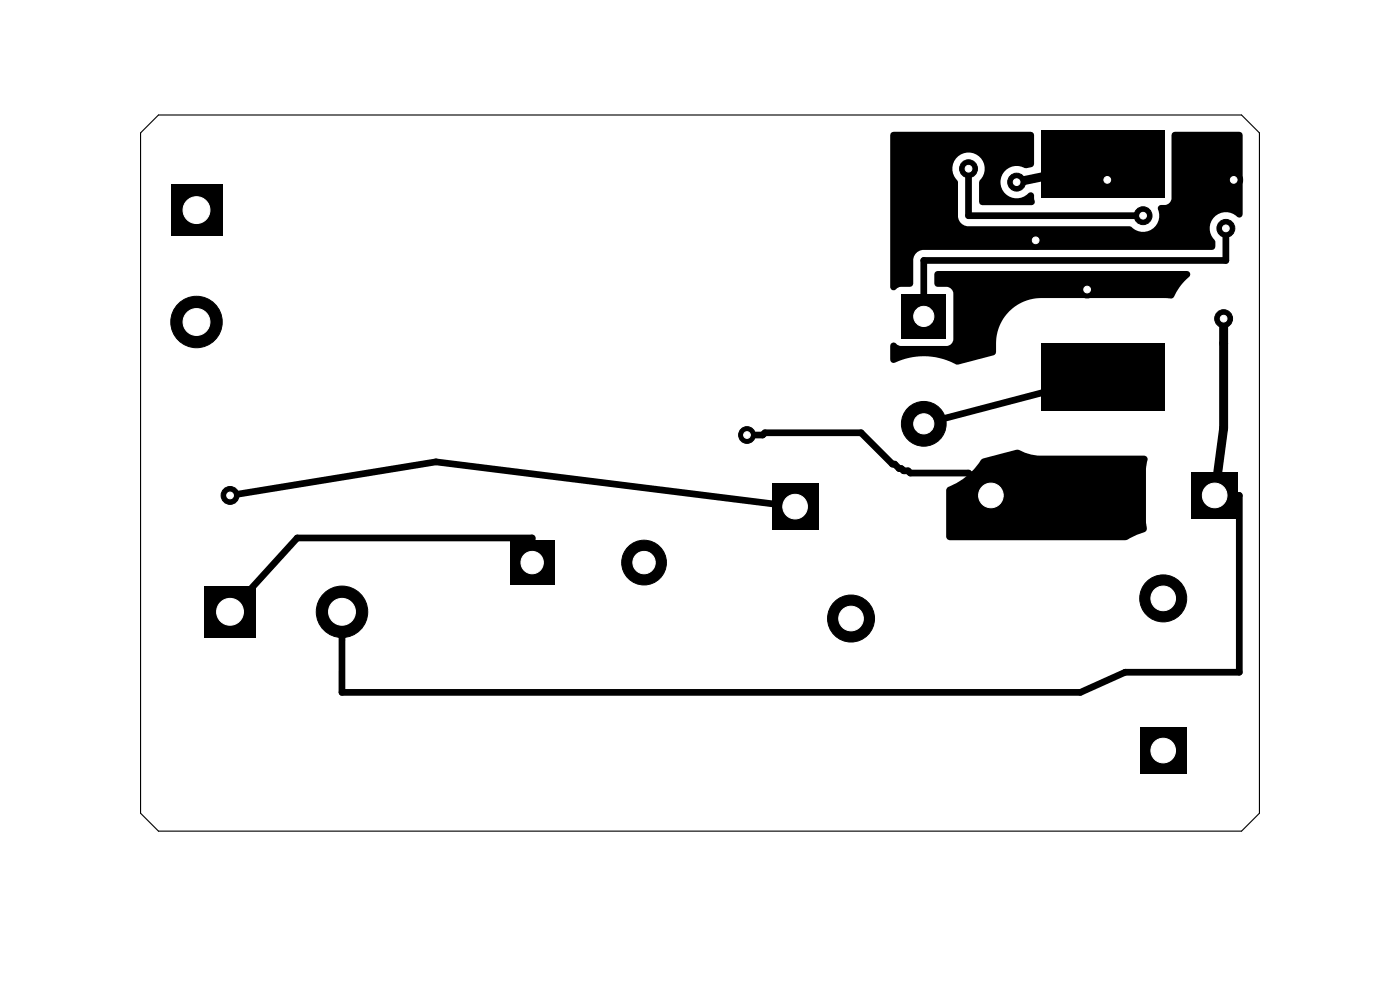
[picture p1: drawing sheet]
<svg xmlns="http://www.w3.org/2000/svg" width="297mm" height="210mm" viewBox="0 0 297 210" stroke-linecap="round" stroke-linejoin="round" font-family="sans-serif">
<path d="M189.2 28h29.5h.3l.4 .7-.1 6.4a2.07 2.07 0 0 1-1.9 .6 3.4 3.4 0 0 0-4.6 1 3.4 3.4 0 0 0 .7 4.6 3.4 3.4 0 0 0 4.7-.3 .71 .71 0 0 1 .7-.2 .71 .71 0 0 1 .5 .7v.9a.73 .73 0 0 1-.6 1.1l-10.7-.1-.4-.6 .1-4.5a3.4 3.4 0 0 0 .2-4.9 3.4 3.4 0 0 0-4.9-.1 3.4 3.4 0 0 0-.1 4.9l.2 .5v7.4l.2 .5a2.25 2.25 0 0 0 2.4 1.4l34.2 .1a3.5 3.5 0 0 0 4.5 .4 3.5 3.5 0 0 0 1.1-4.4l.2-.3a2.01 2.01 0 0 1 1.6-.3 1.5 1.5 0 0 0 1.1-1.4v-13.4l.4-.7h14h.4l.3 .7v16.8a.74 .74 0 0 1-.5 .6 .74 .74 0 0 1-.9-.3 3.5 3.5 0 0 0-4.8 .5 3.5 3.5 0 0 0 .4 4.9 1.74 1.74 0 0 1-.3 1.7l-61.8 .1a2.25 2.25 0 0 0-2 2l-.1 5.5-.6 .4h-2l-.7 .2a.77 .77 0 0 1-.8 .5 .77 .77 0 0 1-.6-.7v-32.2zM36.2 39.1h10.9v10.9h-10.9zM220.9 27.7h26.1v14.3h-26.1zM198.6 57.6l53.2-.1a.74 .74 0 0 1 .7 .6 .74 .74 0 0 1-.5 .8l-.7 .8a11.5 11.5 0 0 0-2.2 3.2 1.35 1.35 0 0 1-1.5 .3h-26.7a9.6 9.6 0 0 0-9.6 9.6v1.9l-.3 .6-8.1 2a14.8 14.8 0 0 0-13.4-.3l-.3-.1-.3-.6v-2.9a.77 .77 0 0 1 .6-.7 .77 .77 0 0 1 .8 .4l.7 .3h9.9a1.48 1.48 0 0 0 1.3-1.4v-9.8a1.48 1.48 0 0 0-1.3-1.3h-2l-.6-.4-.1-2.3zM191.2 62.4h9.5v9.5h-9.5zM201 103.4a15.2 15.2 0 0 0 7.3-6l7.5-2 2.9 1 1.4 .2 22.6 .1a.82 .82 0 0 1 .6 1.3l-.2 1.6v11l.2 1.6-.1 .4-.5 .3a11.3 11.3 0 0 0-3.4 1.5l-.6 .2-37.4-.1-.4-.1-.2-.6v-9.8zM220.9 72.8h26.1v14.3h-26.1zM163.7 102.5h10v10h-10zM252.7 100.1h10v10h-10zM43.3 124.3h11v10.9h-11zM108.1 114.6h9.5v9.5h-9.5zM241.8 154.2h10v10h-10z" fill="#000"/>
<g fill="#000" stroke="#000" stroke-width=".21">
<circle cx="205.5" cy="35.8" r="1.9"/>
<circle cx="215.7" cy="38.6" r="1.9"/>
<circle cx="234.9" cy="38.2" r="1.9"/>
<circle cx="261.7" cy="38.2" r="1.9"/>
<circle cx="219.7" cy="51" r="1.9"/>
<circle cx="242.5" cy="45.8" r="1.9"/>
<circle cx="260.1" cy="48.4" r="1.9"/>
<circle cx="41.7" cy="68.3" r="5.5"/>
<circle cx="230.6" cy="61.4" r="1.78"/>
<circle cx="259.6" cy="67.6" r="1.9"/>
<circle cx="158.5" cy="92.3" r="1.78"/>
<circle cx="196" cy="89.9" r="4.7"/>
<circle cx="48.8" cy="105.1" r="1.9"/>
<circle cx="136.6" cy="119.3" r="4.7"/>
<circle cx="210.2" cy="105.1" r="5"/>
<circle cx="72.6" cy="129.8" r="5.5"/>
<circle cx="180.5" cy="131.2" r="5"/>
<circle cx="246.8" cy="126.9" r="5"/>
</g>
<path d="M205.5 35.8v10h37M260.1 48.4v6.9h-64.1v11.8M234 79.9l-38 10M158.5 92.3h3.3l.5-.5h20.4l6.6 6.7h.5l1 .9h.4l.5 .5h1l.4 .5h12.4l4.7 4.7M48.8 105.1l43.7-7.1 76.2 9.5M112.9 119.3v-5.2h-49.9l-14.2 15.7M257.7 105.1h5.2v37.5h-24.2l-9.5 4.3h-156.7l.1-17.1" fill="none" stroke="#000" stroke-width="1.4"/>
<path d="M234.9 38.2l-.9-3.4-18.3 3.8M261.7 38.2h-7.3v12.8h-34.7M259.6 67.6v23.3l-1.9 14.2" fill="none" stroke="#000" stroke-width="1.9"/>
<path d="M29.8 28.2l3.8-3.8h229.8l3.8 3.8v144.3l-3.8 3.8h-229.8l-3.8-3.8z" fill="none" stroke="#000" stroke-width=".24"/>
<g fill="#fff" stroke="#fff" stroke-width=".21">
<circle cx="259.6" cy="67.6" r=".71"/>
<circle cx="158.5" cy="92.3" r=".71"/>
<circle cx="48.8" cy="105.1" r=".71"/>
<circle cx="234.9" cy="38.2" r=".71"/>
<circle cx="242.5" cy="45.8" r=".71"/>
<circle cx="205.5" cy="35.8" r=".71"/>
<circle cx="215.7" cy="38.6" r=".71"/>
<circle cx="260.1" cy="48.4" r=".71"/>
<circle cx="219.7" cy="51" r=".71"/>
<circle cx="261.7" cy="38.2" r=".71"/>
<circle cx="230.6" cy="61.4" r=".71"/>
<circle cx="48.8" cy="129.8" r="2.85"/>
<circle cx="72.6" cy="129.8" r="2.85"/>
<circle cx="112.9" cy="119.3" r="2.37"/>
<circle cx="136.6" cy="119.3" r="2.37"/>
<circle cx="257.7" cy="105.1" r="2.61"/>
<circle cx="210.2" cy="105.1" r="2.61"/>
<circle cx="168.7" cy="107.5" r="2.61"/>
<circle cx="180.5" cy="131.2" r="2.61"/>
<circle cx="196" cy="67.1" r="2.14"/>
<circle cx="196" cy="89.9" r="2.14"/>
<circle cx="246.8" cy="159.2" r="2.61"/>
<circle cx="246.8" cy="126.9" r="2.61"/>
<circle cx="41.7" cy="44.6" r="2.85"/>
<circle cx="41.7" cy="68.3" r="2.85"/>
</g>
</svg>
